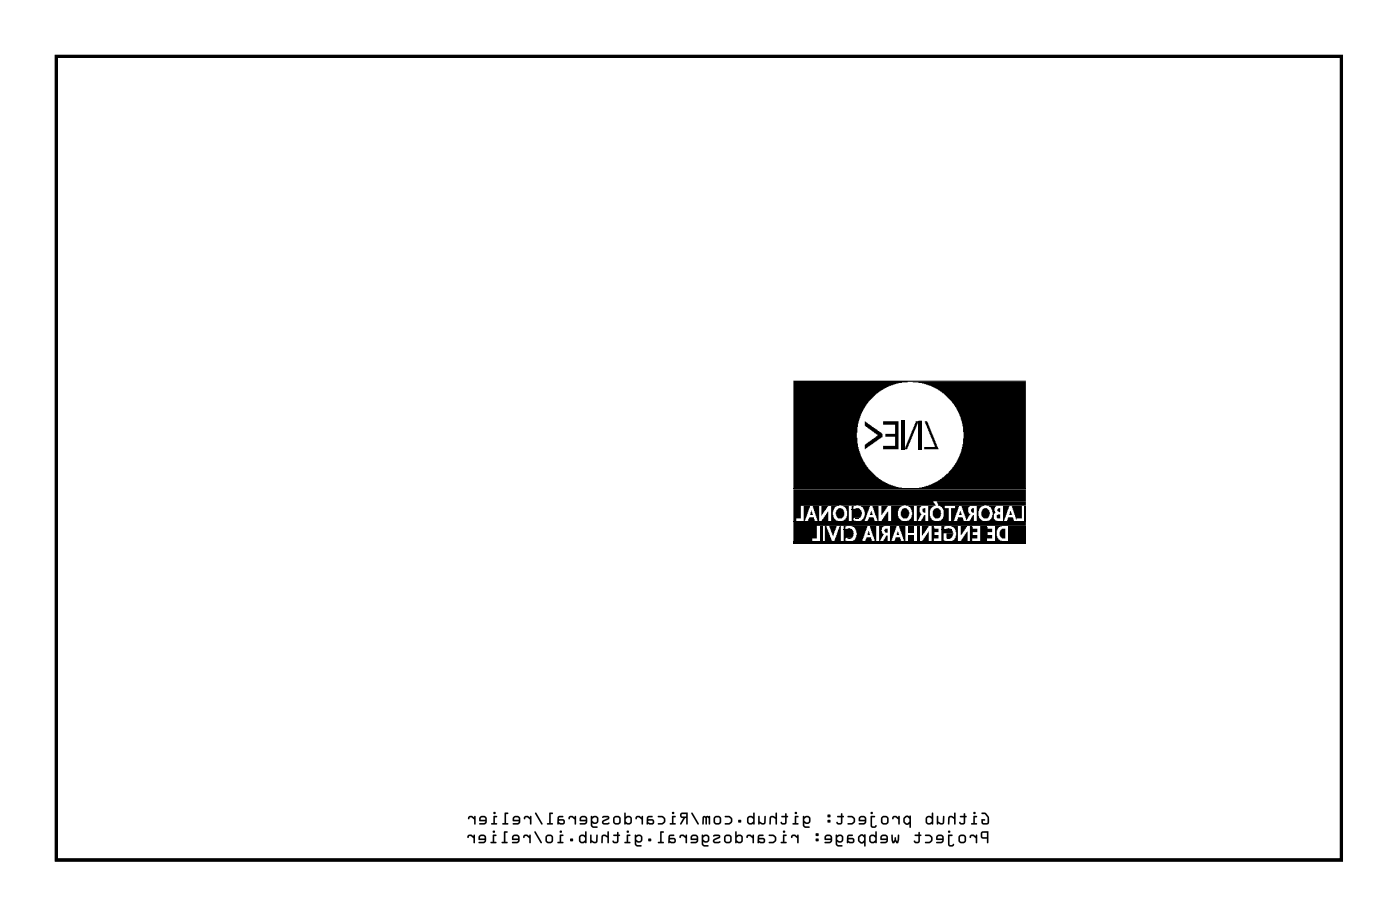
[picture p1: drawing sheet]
<svg xmlns="http://www.w3.org/2000/svg" width="90mm" height="59mm" viewBox="0 0 90 59" stroke-linecap="round" stroke-linejoin="round" font-family="sans-serif">
<path d="M3.6 3.6h82.9v51.8h-82.9z" fill="none" stroke="#000" stroke-width=".2"/>
<g fill="#000">
<path d="M51.8 32.6h.5l-.4 1h-.1zM52.3 32.9l.1 .3h-.1zM52.2 33.4l.3-.1 .1 .3h-.5zM52.4 32.6h.4v1h-.1zM52.9 33.9h.2v1h-.2zM53.2 33.9h.1l.4 1h-.5zM53 32.6h.4l-.4 .6zM53.4 33v.6h-.4zM53.6 32.6h.4l-.2 .3-.1 .3 .1 .2 .3 .2h-.5zM53.5 33.9h.5l-.2 .7zM54.2 33.9v1h-.4zM53.9 32.9l.2-.1 .3 .1 .1 .3-.2 .2-.3-.1z"/>
<path d="M54.4 33.9h.2l-.1 .2h-.1zM54.6 34.1l.2-.1 .1 .1zM54.6 34.7h.3h-.2zM54.4 34.1l.6 .1zM54.4 34.2h.6l.1 .2-.1 .2-.4 .1-.1 .2h.1h-.2zM54.9 32.6h.2v.2h-.2zM54.3 32.6h.9h-.4v1h-.4l.2-.2v-.5l-.1-.2zM55.1 32.8h.3h.1zM55.2 33.4h.2zM54.9 32.8l.6 .1zM54.9 32.9h.7l-.1 .4-.4 .1v.1l.1 .1h-.3zM55.8 27.2l1.1 .8v.2l-1.1 .8v-.3l.8-.6v-.1l-.8-.6z"/>
<path d="M54.9 33.9h1.1l-.4 1h-.6l.2-.3 .1-.3-.1-.3zM56 34.2l.1 .3h-.1zM55.9 34.6h.3l.1 .3h-.5zM56.2 32.9l.1 .3h-.2zM56 33.3h.3l.1 .3h-.4zM56.1 33.9h.4v1h-.1zM56.3 32.6h.4v1h-.1zM56.7 33.9h.3l-.1 .1v.3a.13 .13 0 0 1 .1 .2 .13 .13 0 0 1-.1 .1l-.1 .3h-.1zM56.9 32.6h.4l-.4 .6zM57.2 34.5h.1v.4h-.3zM57 34.2l.3-.1v.2h-.2zM57.2 33h.1v.6h-.4z"/>
<path d="M57.4 33.9h.5l-.4 1h-.1zM57.9 34.3l.1 .2h-.1zM57 27.2h1v1.8h-1v-.3h.7v-.6h-.6v-.1h.6v-.6h-.7zM57.8 34.6h.3v.3h-.4zM57.5 32.6h.7l-.2 .2-.1 .5 .3 .3h-.7zM55.4 32.6h2.9h-2.2l-.3 1h-.3l.3-.3v-.3l-.1-.3zM58.1 27.1h.2v1.9h-.2zM58 33.9h.4v1h-.1zM58.2 32.8h.3l.1 .1 .1 .3-.2 .2h-.2l-.2-.2v-.2zM58.6 33.9h.4v.4h-.4zM58.6 34.5h.4v.4h-.4zM59.1 33.9h.2v1h-.2z"/>
<path d="M59.1 32.6h.3l-.1 .1v.3l.1 .2-.2 .4h-.1zM59.1 27.2l.4-.1v.1h-.3l-.6 1.7-.2 .1zM59.3 27.2h.2v1.8h-.2zM59.5 32.8h.2v.2h-.2zM59.6 33.2h.1v.4h-.3zM59.7 27.2h.1l.1 .1 .6 1.7h-.9v-.2h.7zM59.5 33.9h.4l-.4 .6zM59.9 34.3v.6h-.4zM59.9 32.6h.3l-.2 .2v.5l.1 .2 .2 .1h-.4zM60.1 33.9h.1l.1 .2h.2v.2h-.2v.2h.2v.2h-.3v.2h-.1zM58.4 32.6h2h-1.4v1h-.5l.3-.2v-.4l-.1-.3zM60.3 32.8h.2l.2 .1v.4l-.2 .1h-.2l-.1-.2v-.3z"/>
<path d="M60.7 33.9h.3l-.1 .2h-.2zM61 34.1l.2-.1 .2 .1zM60.7 34.1l.7 .1zM60.7 34.2h.7l.1 .2h-.6v.4l.1 .1h-.3zM61.1 34.4h.4l-.1 .2-.3 .1zM61.4 33.9h.4v1h-.4l.2-.2 .1-.4-.1-.2zM61.4 32.8h.2v-.2h.3l-.4 1h-.1zM61.9 32.9l.2 .3h-.2zM61.8 33.3h.3l.1 .3h-.5zM62 33.9h.4l-.4 .6zM62.3 34.3h.1v.6h-.4zM62 32.6h.6l-.1 .1v.3l.1 .2-.2 .3z"/>
<path d="M62.6 33.9h.1l.1 .2h.2v.2h-.2v.2h.2v.2h-.3v.2h-.1zM62.7 32.8h.1v.2h-.2zM62.8 33.2v.4h-.3zM63 32.6h.4l-.2 .2-.1 .5 .3 .3h-.4zM63.4 32.8h.3l.1 .1 .1 .3-.2 .2h-.2l-.2-.2v-.2zM63.2 33.9h.5v.2h.3v.2h-.3v.2h.3v.2h-.3v.2h-.5zM64.4 32.8h.1v.2l-.2-.1zM64.3 33.2h.2v.2h-.2zM64.2 33.9h.4l-.2 .1-.1 .2v.5l.3 .2h-.4zM64.6 34.2l.3-.1v.6h-.3l-.1-.1v-.3zM64.7 32.6h.4l-.3 1h-.1zM65.1 33l.1-.1 .1 .3h-.2z"/>
<path d="M65 33.3h.3l.1 .3h-.4zM65.3 32.6h.6v.8h-.3v.1zM51.2 24.5h15v.1h-7.6l-1.2 .3-.8 .4-.6 .6-.3 .4-.4 1.2v1.3l.5 1.2 .8 .8 .8 .4 1.1 .3h-7.3zM58.9 24.6h7.3v6.9h-7.3l1.2-.3 .6-.3 .5-.4 .5-.7 .3-.6 .1-.6 .1-.7-.2-1-.3-.6-.8-1-.8-.4zM51.2 31.5h15v.8h-6l.2 .3h-8.7v.8h-.3v.2h-.2zM60.4 32.3h5.8v.3h-5.3v.2h.3v.8h-.6l.2-.2 .1-.5-.1-.2-.3-.1zM63.6 32.6h2.6h-1.9l-.1 .2v.2l-.1 .1v.4l.2 .1h-.6l.3-.2v-.4l-.1-.3zM66.1 32.6h.1v1h-.1zM51.2 33.6h15v.3h-13.5v.8h-.3v.2h-1.2zM65 33.9h1.2v1h-1.2z"/>
<path d="M63.3 53.6v.4h.1l.3 .1v.3l.1-.8zM63.3 53.6h.5l-.1 .8v-.3h-.3l-.1-.1zM63.4 53.7h.3v.3l-.3-.1zM63.4 53.7v.2l.3 .1v-.3zM62.6 53.8v.2l.2-.1 .1 .1v.3h.1v-.5l-.1 .1-.1-.1zM62.6 53.8h.2l.1 .1 .1-.1v.5h-.1v-.3l-.1-.1-.2 .1zM61.8 54.1a.28 .28 0 0 0 .5 0 .28 .28 0 0 0-.5 0zM61.8 54.1a.29 .29 0 0 1 .5 0 .29 .29 0 0 1-.5 0zM62 53.9l.2 .1v.2h-.3zM62 53.9l-.1 .3h.3v-.2zM61.2 53.8v.6a.21 .21 0 0 0 .1 .2 .21 .21 0 0 0 .3-.2h-.3v-.5l.2-.1zM61.2 53.8h.3l-.2 .1v.5h.2a.2 .2 0 0 1-.1 .2 .2 .2 0 0 1-.2-.2zM61.1 53.6a.1 .1 0 0 0 .2 0 .1 .1 0 0 0-.2 0zM61.1 53.6a.1 .1 0 0 1 .2 0 .1 .1 0 0 1-.2 0zM60.4 53.9v.2l.4 .1-.1 .1h-.3h.4l.1-.1-.1-.3-.1-.1zM60.4 53.9l.3-.1 .2 .1v.3l-.1 .1h-.4l.4-.1-.4-.1zM60.5 53.9h.2l.1 .1h-.3zM60.5 53.9v.1h.3l-.1-.1zM59.7 53.8v.1h.3l.1 .2-.4 .2h.3l.1-.1v-.2l-.1-.2zM59.7 53.8h.3a.28 .28 0 0 1 0 .5h-.3l.4-.2-.1-.1-.3-.1zM59 53.8v.1h.2v.3h-.3a.21 .21 0 0 0 .3 .2 .21 .21 0 0 0 .1-.2v-.3l.1-.1h-.1v-.2l-.1 .1v.1zM59 53.8h.2v-.1l.1-.1v.2h.1l-.1 .1v.3a.19 .19 0 0 1-.2 .2 .19 .19 0 0 1-.1-.2h.2v-.3h-.2zM57.5 53.8l.1 .5 .1 .1 .1-.2 .1 .1 .1-.5h-.1v.4l-.1-.2-.2 .2v-.4zM57.5 53.8h.1v.4l.2-.2 .1 .2v-.4h.1l-.1 .5-.1-.1-.1 .2-.1-.1zM56.8 53.9v.2l.4 .1-.1 .1h-.3h.4l.1-.1-.1-.3-.1-.1zM56.8 53.9l.3-.1 .2 .1v.3l-.1 .1h-.4l.4-.1-.4-.1zM56.9 53.9h.2l.1 .1h-.3zM56.9 53.9v.1h.3l-.1-.1zM56.1 53.9v.4h.1h.3v-.7v.3l-.3-.1zM56.1 53.9l.1-.1 .3 .1v-.3v.7l-.3 .1-.1-.1zM56.2 53.9h.1l.2 .1v.2l-.2 .1-.1-.1zM56.2 53.9v.3l.1 .1 .2-.1v-.2l-.2-.1zM55.4 53.9v.3l.1 .2 .2-.1 .1 .3v-.8h-.2zM55.4 53.9l.2-.1h.2v.8l-.1-.3-.2 .1-.1-.2zM55.5 54l.1-.1 .1 .1v.2l-.1 .1-.2-.1zM55.5 54l-.1 .2 .2 .1 .1-.1v-.2l-.1-.1zM54.7 53.8l-.1 .5 .4 .1a.18 .18 0 0 0 .1-.2 .18 .18 0 0 0-.1-.2h-.3l.3-.1v-.1zM54.7 53.8h.3v.1h-.2l-.1 .1h.3a.18 .18 0 0 1 .1 .2 .18 .18 0 0 1-.1 .2l-.4-.1zM54.7 54.1h.3v.1l-.2 .1zM54.7 54.1l.1 .2 .2-.1v-.1zM53.9 53.8v.7l.1 .1h.3v-.1l-.3-.1v-.2l.1 .1 .2-.1 .1-.3-.1-.1zM53.9 53.8h.4l.1 .1-.1 .3-.2 .1-.1-.1v.2l.3 .1v.1h-.3l-.1-.1zM54 54l.2-.1 .1 .3h-.2l-.1-.1zM54 54v.1l.1 .1h.2l-.1-.3zM53.2 53.9v.2l.4 .1-.1 .1h-.3h.4l.1-.1-.1-.3-.1-.1zM53.2 53.9l.3-.1 .2 .1v.3l-.1 .1h-.4l.4-.1-.4-.1zM53.3 53.9h.2l.1 .1h-.3zM53.3 53.9v.1h.3l-.1-.1zM52.6 54.1v.1h.2v-.1zM52.6 54.1h.2v.1h-.2zM52.6 53.7v.2h.2v-.2zM52.6 53.7h.2v.2h-.2zM51.1 53.8v.2l.2-.1 .1 .1v.3h.1v-.5l-.1 .1-.1-.1zM51.1 53.8h.2l.1 .1 .1-.1v.5h-.1v-.3l-.1-.1-.2 .1zM50.5 53.8v.5h-.1l.3 .1v-.1h-.1v-.4l.1-.1zM50.5 53.8h.2l-.1 .1v.4h.1v.1l-.3-.1h.1zM50.5 53.6a.1 .1 0 0 0 .2 0 .1 .1 0 0 0-.2 0zM50.5 53.6a.1 .1 0 0 1 .2 0 .1 .1 0 0 1-.2 0zM49.6 53.8v.1h.3l.1 .2-.4 .2h.3l.2-.1v-.2l-.2-.2zM49.6 53.8h.4a.28 .28 0 0 1-.1 .5h-.3l.4-.2v-.1l-.4-.1zM48.9 53.8v.5l.3 .1a.18 .18 0 0 0 .2-.2 .18 .18 0 0 0-.2-.2h-.2l.2-.1v-.1zM48.9 53.8h.3v.1h-.2v.1h.2a.18 .18 0 0 1 .2 .2 .18 .18 0 0 1-.2 .2l-.3-.1zM49 54.1h.2l.1 .1-.2 .1zM49 54.1l.1 .2 .2-.1-.1-.1zM48.2 53.8v.2l.2-.1 .1 .1v.3h.1v-.5l-.1 .1-.1-.1zM48.2 53.8h.2l.1 .1 .1-.1v.5h-.1v-.3l-.1-.1-.2 .1zM47.4 53.6v.7h.4l.1-.1v-.3l-.2-.1-.2 .1v-.3zM47.4 53.6h.1v.3l.2-.1 .2 .1v.3l-.1 .1h-.4zM47.5 54l.3-.1v.3l-.1 .1-.2-.1zM47.5 54v.2l.1 .1 .2-.1v-.3h-.2zM46.7 54.1a.28 .28 0 0 0 .5 0 .28 .28 0 0 0-.5 0zM46.7 54.1a.29 .29 0 0 1 .5 0 .29 .29 0 0 1-.5 0zM46.8 53.9l.3 .1-.1 .2h-.2zM46.8 53.9v.3h.2l.1-.2zM46 53.9h.4l-.4 .2 .1 .2h.4v-.1h-.4l.3-.2a.13 .13 0 0 0 .1-.1 .13 .13 0 0 0-.2-.1zM46 53.9l.3-.1 .2 .1-.1 .1-.3 .2h.4v.1l-.4 .1a.15 .15 0 0 1-.1-.2 .15 .15 0 0 1 .1-.1l.3-.2h-.4zM45.3 53.8v.7l.1 .1h.3v-.1l-.3-.1v-.2l.1 .1 .2-.1v-.3l-.1-.1zM45.3 53.8h.3l.1 .1v.3l-.2 .1-.1-.1v.2l.3 .1v.1h-.3l-.1-.1zM45.4 54l.2-.1 .1 .3h-.2l-.1-.1zM45.4 54v.1l.1 .1h.2l-.1-.3zM44.6 53.9v.2l.3 .1v.1h-.3h.3l.1-.1v-.3l-.1-.1zM44.6 53.9l.3-.1 .1 .1v.3l-.1 .1h-.3l.3-.1-.3-.1zM44.7 53.9h.2v.1h-.3zM44.7 53.9l-.1 .1h.3v-.1zM43.9 53.8v.2l.2-.1 .1 .1v.3h.1v-.5l-.1 .1-.1-.1zM43.9 53.8h.2l.1 .1 .1-.1v.5h-.1v-.3l-.1-.1-.2 .1zM43.2 53.8l-.1 .5 .4 .1a.18 .18 0 0 0 .1-.2 .18 .18 0 0 0-.1-.2h-.3l.3-.1v-.1zM43.2 53.8h.3v.1h-.3v.1h.3a.18 .18 0 0 1 .1 .2 .18 .18 0 0 1-.1 .2l-.4-.1zM43.2 54.1h.3v.1l-.2 .1zM43.2 54.1l.1 .2 .2-.1v-.1zM42.6 53.6v.7h-.2l.4 .1v-.1h-.1v-.6l.1-.1zM42.6 53.6h.2l-.1 .1v.6h.1v.1l-.4-.1h.2zM41.8 54.1v.1h.2v-.1zM41.8 54.1h.2v.1h-.2zM41 53.8v.7l.1 .1h.3v-.1l-.3-.1-.1-.2 .2 .1 .2-.1v-.3l-.1-.1zM41 53.8h.3l.1 .1v.3l-.2 .1-.2-.1 .1 .2 .3 .1v.1h-.3l-.1-.1zM41.1 54l.2-.1v.3h-.2l-.1-.1zM41.1 54l-.1 .1 .1 .1h.2v-.3zM40.4 53.8v.5h-.1l.3 .1 .1-.1h-.2v-.4l.2-.1zM40.4 53.8h.3l-.2 .1v.4h.2l-.1 .1-.3-.1h.1zM40.4 53.6a.1 .1 0 0 0 .2 0 .1 .1 0 0 0-.2 0zM40.4 53.6a.1 .1 0 0 1 .2 0 .1 .1 0 0 1-.2 0zM39.6 53.8v.1h.2v.3h-.3a.21 .21 0 0 0 .2 .2 .21 .21 0 0 0 .2-.2v-.3l.1-.1h-.1v-.2l-.1 .1v.1zM39.6 53.8h.2v-.1l.1-.1v.2h.1l-.1 .1v.3a.19 .19 0 0 1-.2 .2 .19 .19 0 0 1-.2-.2h.3v-.3h-.2zM38.8 53.8v.5h.1v-.4l.3 .1v.3h.1v-.7h-.1v.3l-.2-.1zM38.8 53.8h.2l.2 .1v-.3h.1v.7h-.1v-.3l-.2-.1h-.1v.4h-.1zM38.1 53.8v.5h.1l.1 .1 .2-.1v-.5l-.1 .5-.2-.1v-.4zM38.1 53.8h.1v.4l.1 .1 .1-.1 .1-.4v.4a.22 .22 0 0 1-.1 .2 .22 .22 0 0 1-.2-.1h-.1zM37.4 53.9v.4h.1h.3v-.7h-.1v.3l-.2-.1zM37.4 53.9l.1-.1 .2 .1v-.3h.1v.7l-.3 .1-.1-.1zM37.5 53.9h.1l.1 .1v.2l-.1 .1-.2-.1zM37.5 53.9l-.1 .3 .2 .1 .1-.1v-.2l-.1-.1zM36.8 54.1v.1h.2v-.1zM36.8 54.1h.2v.1h-.2zM36.1 53.8v.5h-.1l.3 .1v-.1h-.1v-.4l.1-.1zM36.1 53.8h.2l-.1 .1v.4h.1v.1l-.3-.1h.1zM36.1 53.6a.1 .1 0 0 0 .2 0 .1 .1 0 0 0-.2 0zM36.1 53.6a.1 .1 0 0 1 .2 0 .1 .1 0 0 1-.2 0zM35.1 54.1a.3 .3 0 0 0 .6 0 .3 .3 0 0 0-.6 0zM35.1 54.1a.3 .3 0 0 1 .6 0 .3 .3 0 0 1-.6 0zM35.3 53.9l.3 .1-.1 .2h-.2zM35.3 53.9v.3h.2l.1-.2zM34.5 53.6l.4 .8-.3-.8zM34.5 53.6h.1l.3 .8zM33.8 53.8v.2l.2-.1 .1 .1v.3h.1v-.5l-.1 .1-.1-.1zM33.8 53.8h.2l.1 .1 .1-.1v.5h-.1v-.3l-.1-.1-.2 .1zM33.1 53.9l-.1 .2 .4 .1v.1h-.3h-.1h.4l.1-.1v-.3l-.2-.1zM33.1 53.9l.2-.1 .2 .1v.3l-.1 .1h-.4h.1l.3-.1-.4-.1zM33.2 53.9h.2v.1h-.3zM33.2 53.9l-.1 .1h.3v-.1zM32.5 53.6v.7h-.1l.3 .1v-.1h-.1v-.6l.1-.1zM32.5 53.6h.2l-.1 .1v.6h.1v.1l-.3-.1h.1zM31.8 53.8v.5h-.2l.4 .1v-.1h-.1v-.4l.1-.1zM31.8 53.8h.2l-.1 .1v.4h.1v.1l-.4-.1h.2zM31.8 53.6a.08 .08 0 0 0 .1 0 .08 .08 0 0 0-.1 0zM31.8 53.6a.08 .08 0 0 1 .1 0 .08 .08 0 0 1-.1 0zM30.9 53.9v.2l.4 .1-.1 .1h-.3h.4l.1-.1-.1-.3-.1-.1zM30.9 53.9l.3-.1 .1 .1 .1 .3-.1 .1h-.4l.4-.1-.4-.1zM31 53.9h.2l.1 .1h-.3zM31 53.9v.1h.3l-.1-.1zM30.2 53.8v.2l.2-.1 .1 .1v.3h.1v-.5l-.1 .1-.1-.1zM30.2 53.8h.2l.1 .1 .1-.1v.5h-.1v-.3l-.1-.1-.2 .1z"/>
<path d="M63.3 53.6v.4l.1 .1h.3v.3l.1-.8zM63.4 53.7h.3v.3l-.3-.1zM62.6 53.8v.2l.2-.1 .1 .1v.3h.1v-.5l-.1 .1-.1-.1zM61.8 54.1a.28 .28 0 0 0 .5 0 .28 .28 0 0 0-.5 0zM62 53.9l.2 .1v.2h-.3zM61.2 53.8v.6a.19 .19 0 0 0 .2 .2 .19 .19 0 0 0 .1-.2h-.2v-.5l.2-.1zM61.1 53.6a.1 .1 0 0 0 .2 0 .1 .1 0 0 0-.2 0zM60.4 53.9v.2l.4 .1-.4 .1h.4l.1-.1-.1-.3-.1-.1zM60.5 53.9h.2l.1 .1h-.3zM59.7 53.8v.1h.2l.2 .1-.1 .2-.3 .1 .2 .1a.29 .29 0 0 0 .3-.3 .29 .29 0 0 0-.3-.3zM59 53.8v.1h.2v.3h-.3a.2 .2 0 0 0 .2 .2 .2 .2 0 0 0 .2-.2v-.3l.1-.1h-.1v-.2l-.1 .1v.1zM57.5 53.8l.1 .5 .1 .1 .1-.2 .1 .1 .1-.5h-.1v.4l-.1-.2-.2 .2v-.4zM56.8 53.9v.2l.4 .1-.4 .1h.4l.1-.1-.1-.3-.1-.1zM56.9 53.9h.2l.1 .1h-.3zM56.1 53.9v.4h.1h.3v-.7v.3l-.3-.1zM56.2 53.9h.1l.2 .1v.2l-.2 .1-.1-.1zM55.4 53.9l-.1 .1a.31 .31 0 0 0 .3 .4l.1-.1v.2h.1v-.7h-.2zM55.5 54l.1-.1 .1 .1v.2l-.1 .1-.2-.1zM54.7 53.8l-.1 .5 .4 .1a.18 .18 0 0 0 .1-.2 .18 .18 0 0 0-.1-.2h-.3l.3-.1v-.1zM54.7 54.1h.3v.1l-.2 .1zM53.9 53.8v.7l.1 .1h.3v-.1l-.3-.1v-.2l.1 .1 .2-.1 .1-.3-.1-.1zM54 54l.2-.1 .1 .3h-.2l-.1-.1zM53.2 53.9v.2l.4 .1-.4 .1h.4l.1-.1-.1-.3-.1-.1zM53.3 53.9h.2l.1 .1h-.3zM52.6 54.1v.1h.2v-.1zM52.6 53.7v.2h.2v-.2zM51.1 53.8v.2l.2-.1 .1 .1v.3h.1v-.5l-.1 .1-.1-.1zM50.5 53.8v.5h-.1l.3 .1v-.1h-.1v-.4l.1-.1zM50.5 53.6a.1 .1 0 0 0 .2 0 .1 .1 0 0 0-.2 0zM49.6 53.8v.1h.3l.1 .1-.1 .2-.3 .1 .2 .1a.29 .29 0 0 0 .3-.3 .29 .29 0 0 0-.3-.3zM48.9 53.8v.5l.3 .1a.18 .18 0 0 0 .2-.2 .18 .18 0 0 0-.2-.2h-.2l.2-.1v-.1zM49 54.1h.2l.1 .1-.2 .1zM48.2 53.8v.2l.2-.1 .1 .1v.3h.1v-.5l-.1 .1-.1-.1zM47.4 53.6v.7h.4l.1-.1v-.3l-.2-.1-.2 .1v-.3zM47.5 54l.3-.1v.3l-.2 .1-.1-.1zM46.7 54.1a.28 .28 0 0 0 .5 0 .28 .28 0 0 0-.5 0zM46.8 53.9l.3 .1-.1 .2h-.2zM46 53.9h.4l-.3 .2a.15 .15 0 0 0-.1 .1 .15 .15 0 0 0 .1 .2l.4-.1v-.1h-.4l.3-.2a.13 .13 0 0 0 .1-.1 .13 .13 0 0 0-.2-.1zM45.3 53.8v.7l.1 .1h.3v-.1l-.3-.1v-.2l.1 .1 .2-.1v-.3l-.1-.1zM45.4 54l.2-.1 .1 .3h-.2l-.1-.1zM44.6 53.9v.2l.3 .1-.3 .1h.3l.1-.1v-.3l-.1-.1zM44.7 53.9h.2v.1h-.3zM43.9 53.8v.2l.2-.1 .1 .1v.3h.1v-.5l-.1 .1-.1-.1zM43.2 53.8l-.1 .5 .4 .1a.18 .18 0 0 0 .1-.2 .18 .18 0 0 0-.1-.2h-.3l.3-.1v-.1zM43.2 54.1h.3v.1l-.2 .1zM42.6 53.6v.7h-.2l.4 .1v-.1h-.1v-.6l.1-.1zM41.8 54.1v.1h.2v-.1zM41 53.8v.7l.1 .1h.3v-.1l-.3-.1-.1-.2 .2 .1 .2-.1v-.3l-.1-.1zM41.1 54l.2-.1v.3h-.2l-.1-.1zM40.4 53.8v.5h-.1l.3 .1 .1-.1h-.2v-.4l.2-.1zM40.4 53.6a.1 .1 0 0 0 .2 0 .1 .1 0 0 0-.2 0zM39.6 53.8v.1h.2v.3h-.3a.2 .2 0 0 0 .2 .2 .2 .2 0 0 0 .2-.2v-.3l.1-.1h-.1v-.2l-.1 .1v.1zM38.8 53.8v.5h.1v-.4l.3 .1v.3h.1v-.7h-.1v.3l-.2-.1zM38.1 53.8v.5h.1a.22 .22 0 0 0 .2 .1 .22 .22 0 0 0 .1-.2v-.4l-.1 .5-.2-.1v-.4zM37.4 53.9v.4h.1h.3v-.7h-.1v.3l-.2-.1zM37.5 53.9h.1l.1 .1v.2l-.1 .1-.2-.1zM36.8 54.1v.1h.2v-.1zM36.1 53.8v.5h-.1l.3 .1v-.1h-.1v-.4l.1-.1zM36.1 53.6a.1 .1 0 0 0 .2 0 .1 .1 0 0 0-.2 0zM35.1 54.1a.3 .3 0 0 0 .6 0 .3 .3 0 0 0-.6 0zM35.3 53.9l.3 .1-.1 .2h-.2zM34.5 53.6l.4 .8-.3-.8zM33.8 53.8v.2l.2-.1 .1 .1v.3h.1v-.5l-.1 .1-.1-.1zM33.1 53.9l-.1 .2 .4 .1-.3 .1h-.1h.4l.1-.1v-.3l-.2-.1zM33.2 53.9h.2v.1h-.3zM32.5 53.6v.7h-.1l.3 .1v-.1h-.1v-.6l.1-.1zM31.8 53.8v.5h-.2l.4 .1v-.1h-.1v-.4l.1-.1zM31.8 53.6a.08 .08 0 0 0 .1 0 .08 .08 0 0 0-.1 0zM30.9 53.9v.2l.4 .1-.4 .1h.4l.1-.1-.1-.3-.1-.1zM31 53.9h.2l.1 .1h-.3zM30.2 53.8v.2l.2-.1 .1 .1v.3h.1v-.5l-.1 .1-.1-.1z"/>
<path d="M63.3 52.4v.1h.2l.2 .2v.4l-.3-.1v-.1h.1v-.1h-.2l.1 .3h.3l.1-.1a.54 .54 0 0 0-.2-.6zM63.3 52.4h.3l.2 .3v.3l-.1 .1h-.3h-.1v-.3h.3l-.2 .1v.1h.3v-.3zM62.8 52.6v.5h-.2h.4h-.1v-.4l.1-.1zM62.8 52.6h.2l-.1 .1v.4h.1v.1l-.4-.1h.2zM62.8 52.4a.08 .08 0 0 0 .1 0 .08 .08 0 0 0-.1 0zM62.8 52.4a.08 .08 0 0 1 .1 0 .08 .08 0 0 1-.1 0zM61.9 52.6v.1h.3v.3h-.3a.21 .21 0 0 0 .2 .2 .21 .21 0 0 0 .2-.2v-.3l.1-.1h-.1l-.1-.2v.2zM61.9 52.6h.3v-.2h.1v.2h.1l-.1 .1v.3a.2 .2 0 0 1-.2 .2 .2 .2 0 0 1-.2-.2h.3v-.3h-.3zM61.2 52.6v.5l.1-.4 .2 .1v.3h.1v-.7h-.1v.3l-.1-.1zM61.2 52.6h.2l.1 .1v-.3h.1v.7h-.1v-.3l-.1-.1h-.1l-.1 .4zM60.4 52.6v.5h.1l.2 .1 .2-.1v-.5h-.1v.5l-.3-.2v-.3zM60.4 52.6h.1v.3l.2 .2 .1-.1v-.4h.1v.4a.22 .22 0 0 1-.2 .2 .22 .22 0 0 1-.2-.1h-.1zM59.8 52.7l-.1 .4h.1h.4v-.7h-.1v.3l-.2-.1zM59.8 52.7l.1-.1h.2v-.2h.1v.7h-.4h-.1zM59.8 52.7h.2l.1 .1v.2l-.1 .1-.2-.1zM59.8 52.7v.3h.2l.1-.1v-.1l-.1-.1zM58.3 52.7v.3l.2 .2 .2-.1v.3l.1-.8h-.3zM58.3 52.7l.2-.1h.3l-.1 .8v-.3l-.3 .1-.1-.2zM58.4 52.8l.1-.1 .2 .1v.2l-.2 .1-.1-.1zM58.4 52.8v.2l.1 .1 .2-.1v-.2l-.2-.1zM57.6 52.6v.2l.2-.1 .1 .1v.3h.1v-.5l-.1 .1-.1-.1zM57.6 52.6h.2l.1 .1 .1-.1v.5h-.1v-.3l-.1-.1-.2 .1zM56.8 52.9a.28 .28 0 0 0 .5 0 .28 .28 0 0 0-.5 0zM56.8 52.9a.29 .29 0 0 1 .5 0 .29 .29 0 0 1-.5 0zM57 52.7h.2v.3h-.3zM57 52.7l-.1 .3h.3v-.3zM56.2 52.6v.6a.21 .21 0 0 0 .1 .2 .21 .21 0 0 0 .3-.2h-.3v-.5l.2-.1zM56.2 52.6h.3l-.2 .1v.5h.3a.2 .2 0 0 1-.2 .2 .2 .2 0 0 1-.2-.2zM56.2 52.4a.08 .08 0 0 0 .1 0 .08 .08 0 0 0-.1 0zM56.1 52.4a.1 .1 0 0 1 .2 0 .1 .1 0 0 1-.2 0zM55.4 52.7v.2l.4 .1-.1 .1h-.3h.4l.1-.1v-.3l-.2-.1zM55.4 52.7l.3-.1 .2 .1v.3l-.1 .1h-.4l.4-.1-.4-.1zM55.5 52.7h.2l.1 .1h-.3zM55.5 52.7v.1h.3l-.1-.1zM54.7 52.6v.1h.3l.1 .2-.4 .2h.3l.2-.1v-.3l-.2-.1zM54.7 52.6h.4a.28 .28 0 0 1-.1 .5h-.3l.4-.2-.1-.1-.3-.1zM54 52.6v.1h.2v.3h-.3a.21 .21 0 0 0 .3 .2 .21 .21 0 0 0 .1-.2v-.3l.1-.1h-.1v-.2h-.1v.2zM54 52.6h.2v-.2h.1v.2h.1l-.1 .1v.3a.19 .19 0 0 1-.2 .2 .19 .19 0 0 1-.1-.2h.2v-.3h-.2zM53.4 52.9v.1h.2v-.1zM53.4 52.9h.2v.1h-.2zM53.4 52.5v.2h.2v-.2zM53.4 52.5h.2v.2h-.2zM51.8 52.6v.7l.1 .1h.3v-.1l-.3-.1v-.2l.1 .1 .2-.1 .1-.3-.2-.1zM51.8 52.6h.4l.1 .1-.1 .3-.2 .1-.1-.1v.2l.3 .1v.1h-.3l-.1-.1zM51.9 52.8l.2-.1 .1 .3h-.2l-.1-.1zM51.9 52.8v.1l.1 .1h.2l-.1-.3zM51.3 52.6v.5h-.2h.4h-.1v-.4l.1-.1zM51.3 52.6h.2l-.1 .1v.4h.1v.1l-.4-.1h.2zM51.3 52.4a.08 .08 0 0 0 .1 0 .08 .08 0 0 0-.1 0zM51.3 52.4a.08 .08 0 0 1 .1 0 .08 .08 0 0 1-.1 0zM50.4 52.6v.1h.2v.3h-.3a.21 .21 0 0 0 .3 .2 .21 .21 0 0 0 .1-.2v-.3l.1-.1h-.1v-.2h-.1v.2zM50.4 52.6h.2v-.2h.1v.2h.1l-.1 .1v.3a.2 .2 0 0 1-.2 .2 .2 .2 0 0 1-.2-.2h.3v-.3h-.2zM49.7 52.6l-.1 .5h.1l.1-.4 .2 .1v.3h.1v-.7h-.1v.3l-.2-.1zM49.7 52.6h.1l.2 .1v-.3h.1v.7h-.1v-.3l-.1-.1h-.2v.4h-.1zM48.9 52.6v.5h.1l.2 .1 .1-.1 .1-.5h-.1l-.1 .5-.2-.2v-.3zM48.9 52.6h.1v.3l.2 .2 .1-.1v-.4h.1v.4a.22 .22 0 0 1-.2 .2 .22 .22 0 0 1-.2-.1h-.1zM48.2 52.7v.4h.1h.4v-.7h-.1v.3l-.2-.1zM48.2 52.7l.2-.1h.2v-.2h.1v.7h-.4h-.1zM48.3 52.7h.2l.1 .1v.2l-.1 .1-.2-.1zM48.3 52.7v.3h.2l.1-.1v-.1l-.1-.1zM47.6 52.9v.1h.2v-.1zM47.6 52.9h.2v.1h-.2zM46.8 52.6v.1h.2l.1 .2-.3 .2h.3l.1-.1v-.3l-.2-.1zM46.8 52.6h.3a.28 .28 0 0 1 0 .5h-.4l.4-.2v-.1l-.3-.1zM46 52.9a.28 .28 0 0 0 .5 0 .28 .28 0 0 0-.5 0zM46 52.9a.29 .29 0 0 1 .5 0 .29 .29 0 0 1-.5 0zM46.2 52.7h.2v.3h-.3zM46.2 52.7l-.1 .3h.3v-.3zM45.4 52.6l-.1 .5h.1v-.4h.1v.4h.1v-.4l.1 .1v.3h.1v-.5zM45.4 52.6h.4v.5h-.1v-.3l-.1-.1v.4h-.1l-.1-.4v.4h-.1zM44.6 52.4l.5 .7-.4-.7zM44.6 52.4h.1l.4 .8zM43.9 52.4a.18 .18 0 0 0 0 .2 .18 .18 0 0 0 .2 .1l-.2 .4h.1l.3-.4v.4l.1-.7zM43.9 52.4h.5l-.1 .8v-.1v-.4l-.4 .4 .2-.4a.18 .18 0 0 1-.2-.1 .18 .18 0 0 1 0-.2zM44 52.5h.3v.1h-.3zM44 52.5v.1h.3v-.1zM43.4 52.6l-.1 .5h-.1h.4h-.2v-.4l.2-.1zM43.4 52.6h.2l-.2 .1v.4h.2v.1l-.4-.1h.1zM43.3 52.4a.1 .1 0 0 0 .2 0 .1 .1 0 0 0-.2 0zM43.3 52.4a.1 .1 0 0 1 .2 0 .1 .1 0 0 1-.2 0zM42.4 52.6l.1 .1h.2l.1 .2-.4 .2h.4l.1-.1v-.3l-.2-.1zM42.4 52.6h.4a.28 .28 0 0 1 0 .5h-.4l.4-.2v-.1l-.3-.1zM41.8 52.6l-.1 .5 .4 .1a.18 .18 0 0 0 .1-.2 .18 .18 0 0 0-.1-.2l-.3-.1h.3v-.1zM41.8 52.6h.3v.1h-.3v.1h.3a.18 .18 0 0 1 .1 .2 .18 .18 0 0 1-.1 .2l-.4-.1zM41.8 52.9h.3v.1l-.2 .1zM41.8 52.9l.1 .2 .2-.1v-.1zM41 52.6v.2l.2-.1 .2 .1v.3h.1v-.5l-.1 .1-.1-.1zM41 52.6h.3l.1 .1 .1-.1v.5h-.1v-.3l-.2-.1-.2 .1zM40.3 52.4v.7h.3l.2-.1-.1-.3-.1-.1-.2 .1v-.3zM40.3 52.4h.1v.3l.2-.1 .1 .1 .1 .3-.2 .1h-.3zM40.4 52.8l.2-.1v.3l-.1 .1-.1-.1zM40.4 52.8v.2h.1h.1v-.3h-.1zM39.5 52.9a.3 .3 0 0 0 .6 0 .3 .3 0 0 0-.6 0zM39.5 52.9a.3 .3 0 0 1 .6 0 .3 .3 0 0 1-.6 0zM39.7 52.7h.2v.3h-.2zM39.7 52.7v.3h.2v-.3zM38.8 52.6l.1 .1h.3l-.3 .2v.2h.4v-.1h-.4l.3-.2a.13 .13 0 0 0 .1-.1 .13 .13 0 0 0-.1-.1zM38.8 52.6h.4l.1 .1v.1l-.4 .2h.4v.1l-.3 .1a.15 .15 0 0 1-.2-.2 .15 .15 0 0 1 .1-.1l.3-.2h-.3zM38.1 52.6v.7l.1 .1h.3v-.1l-.3-.1v-.2l.1 .1 .3-.1v-.3l-.1-.1zM38.1 52.6h.4l.1 .1v.3l-.3 .1-.1-.1v.2l.3 .1v.1h-.3l-.1-.1zM38.2 52.8l.2-.1 .1 .3h-.2l-.1-.1zM38.2 52.8v.1l.1 .1h.2l-.1-.3zM37.4 52.7v.2l.4 .1-.1 .1h-.3h.4l.1-.1v-.3l-.2-.1zM37.4 52.7l.3-.1 .2 .1v.3l-.1 .1h-.4l.4-.1-.4-.1zM37.5 52.7h.2l.1 .1h-.3zM37.5 52.7v.1h.3l-.1-.1zM36.7 52.6v.2l.2-.1 .2 .1v.3v-.5v.1l-.2-.1zM36.7 52.6h.2l.2 .1 .1-.1v.5h-.1v-.3l-.2-.1-.2 .1zM36 52.6v.5l.3 .1a.18 .18 0 0 0 .1-.2 .18 .18 0 0 0-.1-.2l-.2-.1h.2v-.1zM36 52.6h.3v.1h-.2v.1h.2a.18 .18 0 0 1 .1 .2 .18 .18 0 0 1-.1 .2l-.4-.1zM36.1 52.9h.2v.1l-.1 .1zM36.1 52.9l.1 .2 .1-.1v-.1zM35.4 52.4v.7h-.1h.3h.1h-.2v-.6l.2-.1zM35.4 52.4h.3l-.2 .1v.6h.2l-.1 .1-.3-.1h.1zM34.5 52.4l.5 .7-.4-.7zM34.5 52.4h.1l.4 .8zM33.8 52.6v.2l.2-.1 .2 .1v.3h.1v-.5l-.1 .1-.1-.1zM33.8 52.6h.3l.1 .1 .1-.1v.5h-.1v-.3l-.2-.1-.2 .1zM33.1 52.7v.2l.4 .1-.1 .1h-.3h.4l.1-.1-.1-.3-.1-.1zM33.1 52.7l.3-.1 .1 .1 .1 .3-.1 .1h-.4l.4-.1-.4-.1zM33.2 52.7h.2l.1 .1h-.3zM33.2 52.7v.1h.3l-.1-.1zM32.6 52.4l-.1 .7h-.1h.4h-.2v-.6l.2-.1zM32.6 52.4h.2l-.2 .1v.6h.2v.1l-.4-.1h.1zM31.8 52.6v.5h-.1h.3h.1h-.2v-.4l.2-.1zM31.8 52.6h.3l-.2 .1v.4h.2l-.1 .1-.3-.1h.1zM31.8 52.4a.1 .1 0 0 0 .2 0 .1 .1 0 0 0-.2 0zM31.8 52.4a.1 .1 0 0 1 .2 0 .1 .1 0 0 1-.2 0zM31 52.7l-.1 .2 .4 .1-.1 .1h-.3h.4l.1-.1v-.3l-.2-.1zM31 52.7l.2-.1 .2 .1v.3l-.1 .1h-.4l.4-.1-.4-.1zM31 52.7h.2l.1 .1h-.3zM31 52.7v.1h.3l-.1-.1zM30.2 52.6v.2l.2-.1 .2 .1v.3h.1v-.5l-.1 .1-.1-.1zM30.2 52.6h.3l.1 .1 .1-.1v.5h-.1v-.3l-.2-.1-.2 .1z"/>
<path d="M63.3 52.4v.1h.2l.2 .2v.4l-.3-.1v-.1h.1v-.1h-.2l.1 .3 .3 .1 .1-.1a.49 .49 0 0 0-.4-.7zM62.8 52.6v.5h-.2h.4h-.1v-.4l.1-.1zM62.8 52.4a.08 .08 0 0 0 .1 0 .08 .08 0 0 0-.1 0zM61.9 52.6v.1h.3v.3h-.3a.2 .2 0 0 0 .2 .2 .2 .2 0 0 0 .2-.2v-.3l.1-.1h-.1v-.2h-.1v.2zM61.2 52.6v.5l.1-.4 .2 .1v.3h.1v-.7h-.1v.3l-.1-.1zM60.4 52.6v.5h.1a.22 .22 0 0 0 .2 .1 .22 .22 0 0 0 .2-.2v-.4h-.1v.5l-.3-.2v-.3zM59.8 52.7l-.1 .4h.1h.4v-.7h-.1v.2h-.2zM59.8 52.7h.2l.1 .1v.1l-.1 .1h-.2zM58.3 52.7a.31 .31 0 0 0 .2 .5l.2-.1v.2h.1v-.7h-.3zM58.4 52.8l.1-.1 .2 .1v.2l-.2 .1-.1-.1zM57.6 52.6v.2l.2-.1 .1 .1v.3h.1v-.5l-.1 .1-.1-.1zM56.8 52.9a.28 .28 0 0 0 .5 0 .28 .28 0 0 0-.5 0zM57 52.7h.2v.3h-.3zM56.2 52.6v.6a.19 .19 0 0 0 .2 .2 .19 .19 0 0 0 .1-.2h-.2v-.5l.2-.1zM56.2 52.4a.08 .08 0 0 0 .1 0 .08 .08 0 0 0-.1 0zM55.4 52.7v.2l.4 .1-.4 .1h.4l.1-.1v-.3l-.2-.1zM55.5 52.7h.2l.1 .1h-.3zM54.7 52.6v.1h.2l.2 .1-.1 .2-.3 .1 .2 .1a.29 .29 0 0 0 .3-.3 .29 .29 0 0 0-.3-.3zM54 52.6v.1h.2v.3h-.3a.2 .2 0 0 0 .2 .2 .2 .2 0 0 0 .2-.2v-.3l.1-.1h-.1v-.2h-.1v.2zM53.4 52.9v.1h.2v-.1zM53.4 52.5v.2h.2v-.2zM51.8 52.6v.7l.1 .1h.3v-.1l-.3-.1v-.2l.1 .1 .2-.1 .1-.3-.1-.1zM51.9 52.8l.2-.1 .1 .3h-.2l-.1-.1zM51.3 52.6v.5h-.2h.4h-.1v-.4l.1-.1zM51.3 52.4a.08 .08 0 0 0 .1 0 .08 .08 0 0 0-.1 0zM50.4 52.6v.1h.2v.3h-.3a.2 .2 0 0 0 .2 .2 .2 .2 0 0 0 .2-.2v-.3l.1-.1h-.1v-.2h-.1v.2zM49.7 52.6l-.1 .5h.1l.1-.4 .2 .1v.3h.1v-.7h-.1v.3l-.2-.1zM48.9 52.6v.5h.1a.22 .22 0 0 0 .2 .1 .22 .22 0 0 0 .2-.2v-.4h-.1l-.1 .5-.2-.2v-.3zM48.2 52.7v.4h.1h.4v-.7h-.1v.2h-.2zM48.3 52.7h.2l.1 .1v.1l-.1 .1h-.2zM47.6 52.9v.1h.2v-.1zM46.8 52.6v.1h.2l.1 .1-.1 .2-.3 .1 .3 .1a.29 .29 0 0 0 .3-.3 .29 .29 0 0 0-.3-.3zM46 52.9a.28 .28 0 0 0 .5 0 .28 .28 0 0 0-.5 0zM46.2 52.7h.2v.3h-.3zM45.4 52.6l-.1 .5h.1v-.4h.1v.4h.1v-.4l.1 .1v.3h.1v-.5zM44.6 52.4l.5 .7-.4-.7zM43.9 52.4a.18 .18 0 0 0 0 .2 .18 .18 0 0 0 .2 .1l-.2 .4 .4-.4v.4l.1-.7zM44 52.5h.3v.1h-.3zM43.4 52.6l-.1 .5h-.1h.4h-.2v-.4l.2-.1zM43.3 52.4a.1 .1 0 0 0 .2 0 .1 .1 0 0 0-.2 0zM42.4 52.6l.1 .1h.2l.1 .1-.1 .2-.3 .1 .3 .1a.29 .29 0 0 0 .2-.3 .29 .29 0 0 0-.2-.3zM41.8 52.6l-.1 .5 .4 .1a.18 .18 0 0 0 .1-.2 .18 .18 0 0 0-.1-.2l-.3-.1h.3v-.1zM41.8 52.9h.3v.1l-.2 .1zM41 52.6v.2l.2-.1 .2 .1v.3h.1v-.5l-.1 .1-.1-.1zM40.3 52.4v.7h.3l.2-.1-.1-.3-.1-.1-.2 .1v-.3zM40.4 52.8l.2-.1v.3h-.1h-.1zM39.5 52.9a.3 .3 0 0 0 .6 0 .3 .3 0 0 0-.6 0zM39.7 52.7h.2v.3h-.2zM38.8 52.6l.1 .1h.3l-.3 .2a.15 .15 0 0 0-.1 .1 .15 .15 0 0 0 .2 .2l.3-.1v-.1h-.4l.3-.2a.13 .13 0 0 0 .1-.1 .13 .13 0 0 0-.1-.1zM38.1 52.6v.7l.1 .1h.3v-.1l-.3-.1v-.2l.1 .1 .3-.1v-.3l-.1-.1zM38.2 52.8l.2-.1 .1 .3h-.2l-.1-.1zM37.4 52.7v.2l.4 .1-.4 .1h.4l.1-.1v-.3l-.2-.1zM37.5 52.7h.2l.1 .1h-.3zM36.7 52.6v.2l.2-.1 .2 .1v.3v-.5v.1l-.2-.1zM36 52.6l-.1 .5 .4 .1a.18 .18 0 0 0 .1-.2 .18 .18 0 0 0-.1-.2l-.2-.1h.2v-.1zM36.1 52.9h.2v.1l-.1 .1zM35.4 52.4v.7h-.1h.3h.1h-.2v-.6l.2-.1zM34.5 52.4l.5 .7-.4-.7zM33.8 52.6v.2l.2-.1 .2 .1v.3h.1v-.5l-.1 .1-.1-.1zM33.1 52.7v.2l.4 .1-.4 .1h.4l.1-.1-.1-.3-.1-.1zM33.2 52.7h.2l.1 .1h-.3zM32.6 52.4l-.1 .7h-.1h.4h-.2v-.6l.2-.1zM31.8 52.6v.5h-.1h.3h.1h-.2v-.4l.2-.1zM31.8 52.4a.1 .1 0 0 0 .2 0 .1 .1 0 0 0-.2 0zM31 52.7l-.1 .2 .4 .1-.4 .1h.4l.1-.1v-.3l-.2-.1zM31 52.7h.2l.1 .1h-.3zM30.2 52.6v.2l.2-.1 .2 .1v.3h.1v-.5l-.1 .1-.1-.1z"/>
<path d="M3.6 3.6h82.9v51.8h-82.9zM3.6 3.6v51.8h82.9v-51.8z"/>
</g>
<path d="M51.2 31.5h15M51.2 33.6h15M51.2 34.9h15" fill="none" stroke="#000" stroke-width=".06"/>
<path d="M51.2 35h15" fill="none" stroke="#000" stroke-width=".11"/>
<circle cx="69.6" cy="12.3" r=".57" fill="#fff"/>
<circle cx="69.6" cy="12.3" r=".57" fill="none" stroke="#fff" stroke-width=".76" stroke-linecap="butt"/>
<circle cx="71.6" cy="12.3" r=".57" fill="#fff"/>
<circle cx="71.6" cy="12.3" r=".57" fill="none" stroke="#fff" stroke-width=".76" stroke-linecap="butt"/>
<circle cx="73.6" cy="12.3" r=".57" fill="#fff"/>
<circle cx="73.6" cy="12.3" r=".57" fill="none" stroke="#fff" stroke-width=".76" stroke-linecap="butt"/>
<circle cx="75.6" cy="12.3" r=".57" fill="#fff"/>
<circle cx="75.6" cy="12.3" r=".57" fill="none" stroke="#fff" stroke-width=".76" stroke-linecap="butt"/>
<circle cx="14.6" cy="25.8" r=".35" fill="#fff"/>
<circle cx="14.6" cy="25.8" r=".35" fill="none" stroke="#fff" stroke-width=".55"/>
<circle cx="9.1" cy="47.8" r=".74" fill="#fff"/>
<circle cx="9.1" cy="47.8" r=".74" fill="none" stroke="#fff" stroke-width=".76" stroke-linecap="butt"/>
<circle cx="11.6" cy="47.8" r=".74" fill="#fff"/>
<circle cx="11.6" cy="47.8" r=".74" fill="none" stroke="#fff" stroke-width=".76" stroke-linecap="butt"/>
<circle cx="14.1" cy="47.8" r=".74" fill="#fff"/>
<circle cx="14.1" cy="47.8" r=".74" fill="none" stroke="#fff" stroke-width=".76" stroke-linecap="butt"/>
<path d="M8.3 47h1.5v1.5h-1.5z" fill="#fff"/>
<path d="M8.3 47h1.5v1.5h-1.5z" fill="none" stroke="#fff" stroke-width=".76" stroke-linecap="butt"/>
<circle cx="48" cy="18.3" r=".74" fill="#fff"/>
<circle cx="48" cy="18.3" r=".74" fill="none" stroke="#fff" stroke-width=".76" stroke-linecap="butt"/>
<circle cx="50.6" cy="18.3" r=".74" fill="#fff"/>
<circle cx="50.6" cy="18.3" r=".74" fill="none" stroke="#fff" stroke-width=".76" stroke-linecap="butt"/>
<circle cx="53.1" cy="18.3" r=".74" fill="#fff"/>
<circle cx="53.1" cy="18.3" r=".74" fill="none" stroke="#fff" stroke-width=".76" stroke-linecap="butt"/>
<path d="M47.3 17.6h1.5v1.4h-1.5z" fill="#fff"/>
<path d="M47.3 17.6h1.5v1.4h-1.5z" fill="none" stroke="#fff" stroke-width=".76" stroke-linecap="butt"/>
<circle cx="32" cy="36.8" r=".74" fill="#fff"/>
<circle cx="32" cy="36.8" r=".74" fill="none" stroke="#fff" stroke-width=".76" stroke-linecap="butt"/>
<circle cx="34.6" cy="36.8" r=".74" fill="#fff"/>
<circle cx="34.6" cy="36.8" r=".74" fill="none" stroke="#fff" stroke-width=".76" stroke-linecap="butt"/>
<circle cx="37.1" cy="36.8" r=".74" fill="#fff"/>
<circle cx="37.1" cy="36.8" r=".74" fill="none" stroke="#fff" stroke-width=".76" stroke-linecap="butt"/>
<path d="M31.3 36.1h1.5v1.4h-1.5z" fill="#fff"/>
<path d="M31.3 36.1h1.5v1.4h-1.5z" fill="none" stroke="#fff" stroke-width=".76" stroke-linecap="butt"/>
<circle cx="26" cy="47.8" r=".74" fill="#fff"/>
<circle cx="26" cy="47.8" r=".74" fill="none" stroke="#fff" stroke-width=".76" stroke-linecap="butt"/>
<circle cx="28.5" cy="47.8" r=".74" fill="#fff"/>
<circle cx="28.5" cy="47.8" r=".74" fill="none" stroke="#fff" stroke-width=".76" stroke-linecap="butt"/>
<circle cx="31.1" cy="47.8" r=".74" fill="#fff"/>
<circle cx="31.1" cy="47.8" r=".74" fill="none" stroke="#fff" stroke-width=".76" stroke-linecap="butt"/>
<path d="M25.2 47h1.5v1.5h-1.5z" fill="#fff"/>
<path d="M25.2 47h1.5v1.5h-1.5z" fill="none" stroke="#fff" stroke-width=".76" stroke-linecap="butt"/>
<circle cx="38.1" cy="47.8" r=".74" fill="#fff"/>
<circle cx="38.1" cy="47.8" r=".74" fill="none" stroke="#fff" stroke-width=".76" stroke-linecap="butt"/>
<circle cx="40.6" cy="47.8" r=".74" fill="#fff"/>
<circle cx="40.6" cy="47.8" r=".74" fill="none" stroke="#fff" stroke-width=".76" stroke-linecap="butt"/>
<circle cx="43.1" cy="47.8" r=".74" fill="#fff"/>
<circle cx="43.1" cy="47.8" r=".74" fill="none" stroke="#fff" stroke-width=".76" stroke-linecap="butt"/>
<path d="M37.3 47h1.5v1.5h-1.5z" fill="#fff"/>
<path d="M37.3 47h1.5v1.5h-1.5z" fill="none" stroke="#fff" stroke-width=".76" stroke-linecap="butt"/>
<circle cx="50" cy="47.8" r=".74" fill="#fff"/>
<circle cx="50" cy="47.8" r=".74" fill="none" stroke="#fff" stroke-width=".76" stroke-linecap="butt"/>
<circle cx="52.6" cy="47.8" r=".74" fill="#fff"/>
<circle cx="52.6" cy="47.8" r=".74" fill="none" stroke="#fff" stroke-width=".76" stroke-linecap="butt"/>
<circle cx="55.1" cy="47.8" r=".74" fill="#fff"/>
<circle cx="55.1" cy="47.8" r=".74" fill="none" stroke="#fff" stroke-width=".76" stroke-linecap="butt"/>
<path d="M49.3 47h1.5v1.5h-1.5z" fill="#fff"/>
<path d="M49.3 47h1.5v1.5h-1.5z" fill="none" stroke="#fff" stroke-width=".76" stroke-linecap="butt"/>
<circle cx="63.1" cy="47.8" r=".74" fill="#fff"/>
<circle cx="63.1" cy="47.8" r=".74" fill="none" stroke="#fff" stroke-width=".76" stroke-linecap="butt"/>
<circle cx="65.6" cy="47.8" r=".74" fill="#fff"/>
<circle cx="65.6" cy="47.8" r=".74" fill="none" stroke="#fff" stroke-width=".76" stroke-linecap="butt"/>
<circle cx="68.1" cy="47.8" r=".74" fill="#fff"/>
<circle cx="68.1" cy="47.8" r=".74" fill="none" stroke="#fff" stroke-width=".76" stroke-linecap="butt"/>
<path d="M62.3 47h1.5v1.5h-1.5z" fill="#fff"/>
<path d="M62.3 47h1.5v1.5h-1.5z" fill="none" stroke="#fff" stroke-width=".76" stroke-linecap="butt"/>
<circle cx="76.6" cy="47.8" r=".74" fill="#fff"/>
<circle cx="76.6" cy="47.8" r=".74" fill="none" stroke="#fff" stroke-width=".76" stroke-linecap="butt"/>
<circle cx="79.1" cy="47.8" r=".74" fill="#fff"/>
<circle cx="79.1" cy="47.8" r=".74" fill="none" stroke="#fff" stroke-width=".76" stroke-linecap="butt"/>
<circle cx="81.6" cy="47.8" r=".74" fill="#fff"/>
<circle cx="81.6" cy="47.8" r=".74" fill="none" stroke="#fff" stroke-width=".76" stroke-linecap="butt"/>
<path d="M75.8 47h1.5v1.5h-1.5z" fill="#fff"/>
<path d="M75.8 47h1.5v1.5h-1.5z" fill="none" stroke="#fff" stroke-width=".76" stroke-linecap="butt"/>
<circle cx="26.6" cy="19.7" r=".72" fill="#fff"/>
<circle cx="26.6" cy="19.7" r=".72" fill="none" stroke="#fff" stroke-width=".71" stroke-linecap="butt"/>
<circle cx="26.6" cy="32.4" r=".72" fill="#fff"/>
<circle cx="26.6" cy="32.4" r=".72" fill="none" stroke="#fff" stroke-width=".71" stroke-linecap="butt"/>
<circle cx="26.6" cy="29.8" r=".72" fill="#fff"/>
<circle cx="26.6" cy="29.8" r=".72" fill="none" stroke="#fff" stroke-width=".71" stroke-linecap="butt"/>
<circle cx="26.6" cy="27.3" r=".72" fill="#fff"/>
<circle cx="26.6" cy="27.3" r=".72" fill="none" stroke="#fff" stroke-width=".71" stroke-linecap="butt"/>
<circle cx="26.6" cy="24.8" r=".72" fill="#fff"/>
<circle cx="26.6" cy="24.8" r=".72" fill="none" stroke="#fff" stroke-width=".71" stroke-linecap="butt"/>
<circle cx="26.6" cy="22.2" r=".72" fill="#fff"/>
<circle cx="26.6" cy="22.2" r=".72" fill="none" stroke="#fff" stroke-width=".71" stroke-linecap="butt"/>
<circle cx="36.7" cy="19.7" r=".72" fill="#fff"/>
<circle cx="36.7" cy="19.7" r=".72" fill="none" stroke="#fff" stroke-width=".71" stroke-linecap="butt"/>
<circle cx="36.8" cy="32.4" r=".72" fill="#fff"/>
<circle cx="36.8" cy="32.4" r=".72" fill="none" stroke="#fff" stroke-width=".71" stroke-linecap="butt"/>
<circle cx="36.8" cy="29.8" r=".72" fill="#fff"/>
<circle cx="36.8" cy="29.8" r=".72" fill="none" stroke="#fff" stroke-width=".71" stroke-linecap="butt"/>
<circle cx="36.8" cy="27.3" r=".72" fill="#fff"/>
<circle cx="36.8" cy="27.3" r=".72" fill="none" stroke="#fff" stroke-width=".71" stroke-linecap="butt"/>
<circle cx="36.8" cy="24.8" r=".72" fill="#fff"/>
<circle cx="36.8" cy="24.8" r=".72" fill="none" stroke="#fff" stroke-width=".71" stroke-linecap="butt"/>
<circle cx="36.8" cy="22.2" r=".72" fill="#fff"/>
<circle cx="36.8" cy="22.2" r=".72" fill="none" stroke="#fff" stroke-width=".71" stroke-linecap="butt"/>
<circle cx="18.1" cy="31.7" r=".63" fill="#fff"/>
<circle cx="18.1" cy="31.7" r=".63" fill="none" stroke="#fff" stroke-width=".68" stroke-linecap="butt"/>
<circle cx="18.1" cy="34.3" r=".63" fill="#fff"/>
<circle cx="18.1" cy="34.3" r=".63" fill="none" stroke="#fff" stroke-width=".68" stroke-linecap="butt"/>
<circle cx="18.1" cy="39.3" r=".63" fill="#fff"/>
<circle cx="18.1" cy="39.3" r=".63" fill="none" stroke="#fff" stroke-width=".68" stroke-linecap="butt"/>
<circle cx="18.1" cy="36.8" r=".63" fill="#fff"/>
<circle cx="18.1" cy="36.8" r=".63" fill="none" stroke="#fff" stroke-width=".68" stroke-linecap="butt"/>
<path d="M77.3 36.1h1.5v1.4h-1.5z" fill="#fff"/>
<path d="M77.3 36.1h1.5v1.4h-1.5z" fill="none" stroke="#fff" stroke-width=".76" stroke-linecap="butt"/>
<circle cx="78" cy="36.8" r=".74" fill="#fff"/>
<circle cx="78" cy="36.8" r=".74" fill="none" stroke="#fff" stroke-width=".76" stroke-linecap="butt"/>
<circle cx="80.6" cy="36.8" r=".74" fill="#fff"/>
<circle cx="80.6" cy="36.8" r=".74" fill="none" stroke="#fff" stroke-width=".76" stroke-linecap="butt"/>
<circle cx="66.2" cy="36.8" r=".69" fill="#fff"/>
<circle cx="66.2" cy="36.8" r=".69" fill="none" stroke="#fff" stroke-width=".64" stroke-linecap="butt"/>
<circle cx="63.7" cy="36.8" r=".69" fill="#fff"/>
<circle cx="63.7" cy="36.8" r=".69" fill="none" stroke="#fff" stroke-width=".64" stroke-linecap="butt"/>
<circle cx="61.1" cy="36.8" r=".69" fill="#fff"/>
<circle cx="61.1" cy="36.8" r=".69" fill="none" stroke="#fff" stroke-width=".64" stroke-linecap="butt"/>
<circle cx="58.6" cy="36.8" r=".69" fill="#fff"/>
<circle cx="58.6" cy="36.8" r=".69" fill="none" stroke="#fff" stroke-width=".64" stroke-linecap="butt"/>
<circle cx="56" cy="36.8" r=".69" fill="#fff"/>
<circle cx="56" cy="36.8" r=".69" fill="none" stroke="#fff" stroke-width=".64" stroke-linecap="butt"/>
<circle cx="53.5" cy="36.8" r=".69" fill="#fff"/>
<circle cx="53.5" cy="36.8" r=".69" fill="none" stroke="#fff" stroke-width=".64" stroke-linecap="butt"/>
<circle cx="51" cy="36.8" r=".69" fill="#fff"/>
<circle cx="51" cy="36.8" r=".69" fill="none" stroke="#fff" stroke-width=".64" stroke-linecap="butt"/>
<circle cx="48.4" cy="36.8" r=".69" fill="#fff"/>
<circle cx="48.4" cy="36.8" r=".69" fill="none" stroke="#fff" stroke-width=".64" stroke-linecap="butt"/>
<circle cx="45.9" cy="36.8" r=".69" fill="#fff"/>
<circle cx="45.9" cy="36.8" r=".69" fill="none" stroke="#fff" stroke-width=".64" stroke-linecap="butt"/>
<circle cx="43.3" cy="36.8" r=".69" fill="#fff"/>
<circle cx="43.3" cy="36.8" r=".69" fill="none" stroke="#fff" stroke-width=".64" stroke-linecap="butt"/>
<circle cx="10.9" cy="13.5" r=".74" fill="#fff"/>
<circle cx="10.9" cy="13.5" r=".74" fill="none" stroke="#fff" stroke-width=".69" stroke-linecap="butt"/>
<circle cx="13.5" cy="13.5" r=".74" fill="#fff"/>
<circle cx="13.5" cy="13.5" r=".74" fill="none" stroke="#fff" stroke-width=".69" stroke-linecap="butt"/>
<circle cx="16" cy="13.5" r=".74" fill="#fff"/>
<circle cx="16" cy="13.5" r=".74" fill="none" stroke="#fff" stroke-width=".69" stroke-linecap="butt"/>
<circle cx="18.6" cy="13.5" r=".74" fill="#fff"/>
<circle cx="18.6" cy="13.5" r=".74" fill="none" stroke="#fff" stroke-width=".69" stroke-linecap="butt"/>
<circle cx="21.1" cy="13.5" r=".74" fill="#fff"/>
<circle cx="21.1" cy="13.5" r=".74" fill="none" stroke="#fff" stroke-width=".69" stroke-linecap="butt"/>
<circle cx="23.6" cy="13.5" r=".74" fill="#fff"/>
<circle cx="23.6" cy="13.5" r=".74" fill="none" stroke="#fff" stroke-width=".69" stroke-linecap="butt"/>
<circle cx="26.2" cy="13.5" r=".74" fill="#fff"/>
<circle cx="26.2" cy="13.5" r=".74" fill="none" stroke="#fff" stroke-width=".69" stroke-linecap="butt"/>
<circle cx="28.7" cy="13.5" r=".74" fill="#fff"/>
<circle cx="28.7" cy="13.5" r=".74" fill="none" stroke="#fff" stroke-width=".69" stroke-linecap="butt"/>
<circle cx="31.3" cy="13.5" r=".74" fill="#fff"/>
<circle cx="31.3" cy="13.5" r=".74" fill="none" stroke="#fff" stroke-width=".69" stroke-linecap="butt"/>
<circle cx="33.8" cy="13.5" r=".74" fill="#fff"/>
<circle cx="33.8" cy="13.5" r=".74" fill="none" stroke="#fff" stroke-width=".69" stroke-linecap="butt"/>
<circle cx="36.3" cy="13.5" r=".74" fill="#fff"/>
<circle cx="36.3" cy="13.5" r=".74" fill="none" stroke="#fff" stroke-width=".69" stroke-linecap="butt"/>
<circle cx="38.9" cy="13.5" r=".74" fill="#fff"/>
<circle cx="38.9" cy="13.5" r=".74" fill="none" stroke="#fff" stroke-width=".69" stroke-linecap="butt"/>
<circle cx="41.4" cy="13.5" r=".74" fill="#fff"/>
<circle cx="41.4" cy="13.5" r=".74" fill="none" stroke="#fff" stroke-width=".69" stroke-linecap="butt"/>
<circle cx="44" cy="13.5" r=".74" fill="#fff"/>
<circle cx="44" cy="13.5" r=".74" fill="none" stroke="#fff" stroke-width=".69" stroke-linecap="butt"/>
<circle cx="46.5" cy="13.5" r=".74" fill="#fff"/>
<circle cx="46.5" cy="13.5" r=".74" fill="none" stroke="#fff" stroke-width=".69" stroke-linecap="butt"/>
<circle cx="49" cy="13.5" r=".74" fill="#fff"/>
<circle cx="49" cy="13.5" r=".74" fill="none" stroke="#fff" stroke-width=".69" stroke-linecap="butt"/>
<circle cx="51.6" cy="13.5" r=".74" fill="#fff"/>
<circle cx="51.6" cy="13.5" r=".74" fill="none" stroke="#fff" stroke-width=".69" stroke-linecap="butt"/>
<circle cx="54.1" cy="13.5" r=".74" fill="#fff"/>
<circle cx="54.1" cy="13.5" r=".74" fill="none" stroke="#fff" stroke-width=".69" stroke-linecap="butt"/>
<circle cx="56.7" cy="13.5" r=".74" fill="#fff"/>
<circle cx="56.7" cy="13.5" r=".74" fill="none" stroke="#fff" stroke-width=".69" stroke-linecap="butt"/>
<circle cx="59.2" cy="13.5" r=".74" fill="#fff"/>
<circle cx="59.2" cy="13.5" r=".74" fill="none" stroke="#fff" stroke-width=".69" stroke-linecap="butt"/>
<circle cx="59.2" cy="11" r=".74" fill="#fff"/>
<circle cx="59.2" cy="11" r=".74" fill="none" stroke="#fff" stroke-width=".69" stroke-linecap="butt"/>
<circle cx="56.7" cy="11" r=".74" fill="#fff"/>
<circle cx="56.7" cy="11" r=".74" fill="none" stroke="#fff" stroke-width=".69" stroke-linecap="butt"/>
<circle cx="54.1" cy="11" r=".74" fill="#fff"/>
<circle cx="54.1" cy="11" r=".74" fill="none" stroke="#fff" stroke-width=".69" stroke-linecap="butt"/>
<circle cx="51.6" cy="11" r=".74" fill="#fff"/>
<circle cx="51.6" cy="11" r=".74" fill="none" stroke="#fff" stroke-width=".69" stroke-linecap="butt"/>
<circle cx="49" cy="11" r=".74" fill="#fff"/>
<circle cx="49" cy="11" r=".74" fill="none" stroke="#fff" stroke-width=".69" stroke-linecap="butt"/>
<circle cx="46.5" cy="11" r=".74" fill="#fff"/>
<circle cx="46.5" cy="11" r=".74" fill="none" stroke="#fff" stroke-width=".69" stroke-linecap="butt"/>
<circle cx="44" cy="11" r=".74" fill="#fff"/>
<circle cx="44" cy="11" r=".74" fill="none" stroke="#fff" stroke-width=".69" stroke-linecap="butt"/>
<circle cx="41.4" cy="11" r=".74" fill="#fff"/>
<circle cx="41.4" cy="11" r=".74" fill="none" stroke="#fff" stroke-width=".69" stroke-linecap="butt"/>
<circle cx="38.9" cy="11" r=".74" fill="#fff"/>
<circle cx="38.9" cy="11" r=".74" fill="none" stroke="#fff" stroke-width=".69" stroke-linecap="butt"/>
<circle cx="36.3" cy="11" r=".74" fill="#fff"/>
<circle cx="36.3" cy="11" r=".74" fill="none" stroke="#fff" stroke-width=".69" stroke-linecap="butt"/>
<circle cx="33.8" cy="11" r=".74" fill="#fff"/>
<circle cx="33.8" cy="11" r=".74" fill="none" stroke="#fff" stroke-width=".69" stroke-linecap="butt"/>
<circle cx="31.3" cy="11" r=".74" fill="#fff"/>
<circle cx="31.3" cy="11" r=".74" fill="none" stroke="#fff" stroke-width=".69" stroke-linecap="butt"/>
<circle cx="28.7" cy="11" r=".74" fill="#fff"/>
<circle cx="28.7" cy="11" r=".74" fill="none" stroke="#fff" stroke-width=".69" stroke-linecap="butt"/>
<circle cx="26.2" cy="11" r=".74" fill="#fff"/>
<circle cx="26.2" cy="11" r=".74" fill="none" stroke="#fff" stroke-width=".69" stroke-linecap="butt"/>
<circle cx="23.6" cy="11" r=".74" fill="#fff"/>
<circle cx="23.6" cy="11" r=".74" fill="none" stroke="#fff" stroke-width=".69" stroke-linecap="butt"/>
<circle cx="21.1" cy="11" r=".74" fill="#fff"/>
<circle cx="21.1" cy="11" r=".74" fill="none" stroke="#fff" stroke-width=".69" stroke-linecap="butt"/>
<circle cx="18.6" cy="11" r=".74" fill="#fff"/>
<circle cx="18.6" cy="11" r=".74" fill="none" stroke="#fff" stroke-width=".69" stroke-linecap="butt"/>
<circle cx="16" cy="11" r=".74" fill="#fff"/>
<circle cx="16" cy="11" r=".74" fill="none" stroke="#fff" stroke-width=".69" stroke-linecap="butt"/>
<circle cx="13.5" cy="11" r=".74" fill="#fff"/>
<circle cx="13.5" cy="11" r=".74" fill="none" stroke="#fff" stroke-width=".69" stroke-linecap="butt"/>
<circle cx="10.9" cy="11" r=".74" fill="#fff"/>
<circle cx="10.9" cy="11" r=".74" fill="none" stroke="#fff" stroke-width=".69" stroke-linecap="butt"/>
<circle cx="70.5" cy="29.8" r=".74" fill="#fff"/>
<circle cx="70.5" cy="29.8" r=".74" fill="none" stroke="#fff" stroke-width=".76" stroke-linecap="butt"/>
<circle cx="73.1" cy="29.8" r=".74" fill="#fff"/>
<circle cx="73.1" cy="29.8" r=".74" fill="none" stroke="#fff" stroke-width=".76" stroke-linecap="butt"/>
<circle cx="11.1" cy="20.3" r=".74" fill="#fff"/>
<circle cx="11.1" cy="20.3" r=".74" fill="none" stroke="#fff" stroke-width=".76" stroke-linecap="butt"/>
<circle cx="11.1" cy="22.8" r=".74" fill="#fff"/>
<circle cx="11.1" cy="22.8" r=".74" fill="none" stroke="#fff" stroke-width=".76" stroke-linecap="butt"/>
<circle cx="11.1" cy="25.3" r=".74" fill="#fff"/>
<circle cx="11.1" cy="25.3" r=".74" fill="none" stroke="#fff" stroke-width=".76" stroke-linecap="butt"/>
<circle cx="11.1" cy="27.9" r=".74" fill="#fff"/>
<circle cx="11.1" cy="27.9" r=".74" fill="none" stroke="#fff" stroke-width=".76" stroke-linecap="butt"/>
<circle cx="21.6" cy="50.9" r=".7" fill="#fff"/>
<circle cx="21.6" cy="50.9" r=".7" fill="none" stroke="#fff" stroke-width=".76" stroke-linecap="butt"/>
<circle cx="21.6" cy="43.3" r=".7" fill="#fff"/>
<circle cx="21.6" cy="43.3" r=".7" fill="none" stroke="#fff" stroke-width=".76" stroke-linecap="butt"/>
<circle cx="26" cy="41.8" r=".7" fill="#fff"/>
<circle cx="26" cy="41.8" r=".7" fill="none" stroke="#fff" stroke-width=".76" stroke-linecap="butt"/>
<circle cx="33.6" cy="41.8" r=".7" fill="#fff"/>
<circle cx="33.6" cy="41.8" r=".7" fill="none" stroke="#fff" stroke-width=".76" stroke-linecap="butt"/>
<circle cx="81.1" cy="10.2" r=".7" fill="#fff"/>
<circle cx="81.1" cy="10.2" r=".7" fill="none" stroke="#fff" stroke-width=".76" stroke-linecap="butt"/>
<circle cx="81.1" cy="17.8" r=".7" fill="#fff"/>
<circle cx="81.1" cy="17.8" r=".7" fill="none" stroke="#fff" stroke-width=".76" stroke-linecap="butt"/>
<circle cx="68" cy="17.3" r=".7" fill="#fff"/>
<circle cx="68" cy="17.3" r=".7" fill="none" stroke="#fff" stroke-width=".76" stroke-linecap="butt"/>
<circle cx="75.6" cy="17.3" r=".7" fill="#fff"/>
<circle cx="75.6" cy="17.3" r=".7" fill="none" stroke="#fff" stroke-width=".76" stroke-linecap="butt"/>
<circle cx="72" cy="20.3" r=".7" fill="#fff"/>
<circle cx="72" cy="20.3" r=".7" fill="none" stroke="#fff" stroke-width=".76" stroke-linecap="butt"/>
<circle cx="79.6" cy="20.3" r=".7" fill="#fff"/>
<circle cx="79.6" cy="20.3" r=".7" fill="none" stroke="#fff" stroke-width=".76" stroke-linecap="butt"/>
<circle cx="10.5" cy="42.8" r=".7" fill="#fff"/>
<circle cx="10.5" cy="42.8" r=".7" fill="none" stroke="#fff" stroke-width=".76" stroke-linecap="butt"/>
<circle cx="18.1" cy="42.8" r=".7" fill="#fff"/>
<circle cx="18.1" cy="42.8" r=".7" fill="none" stroke="#fff" stroke-width=".76" stroke-linecap="butt"/>
</svg>
